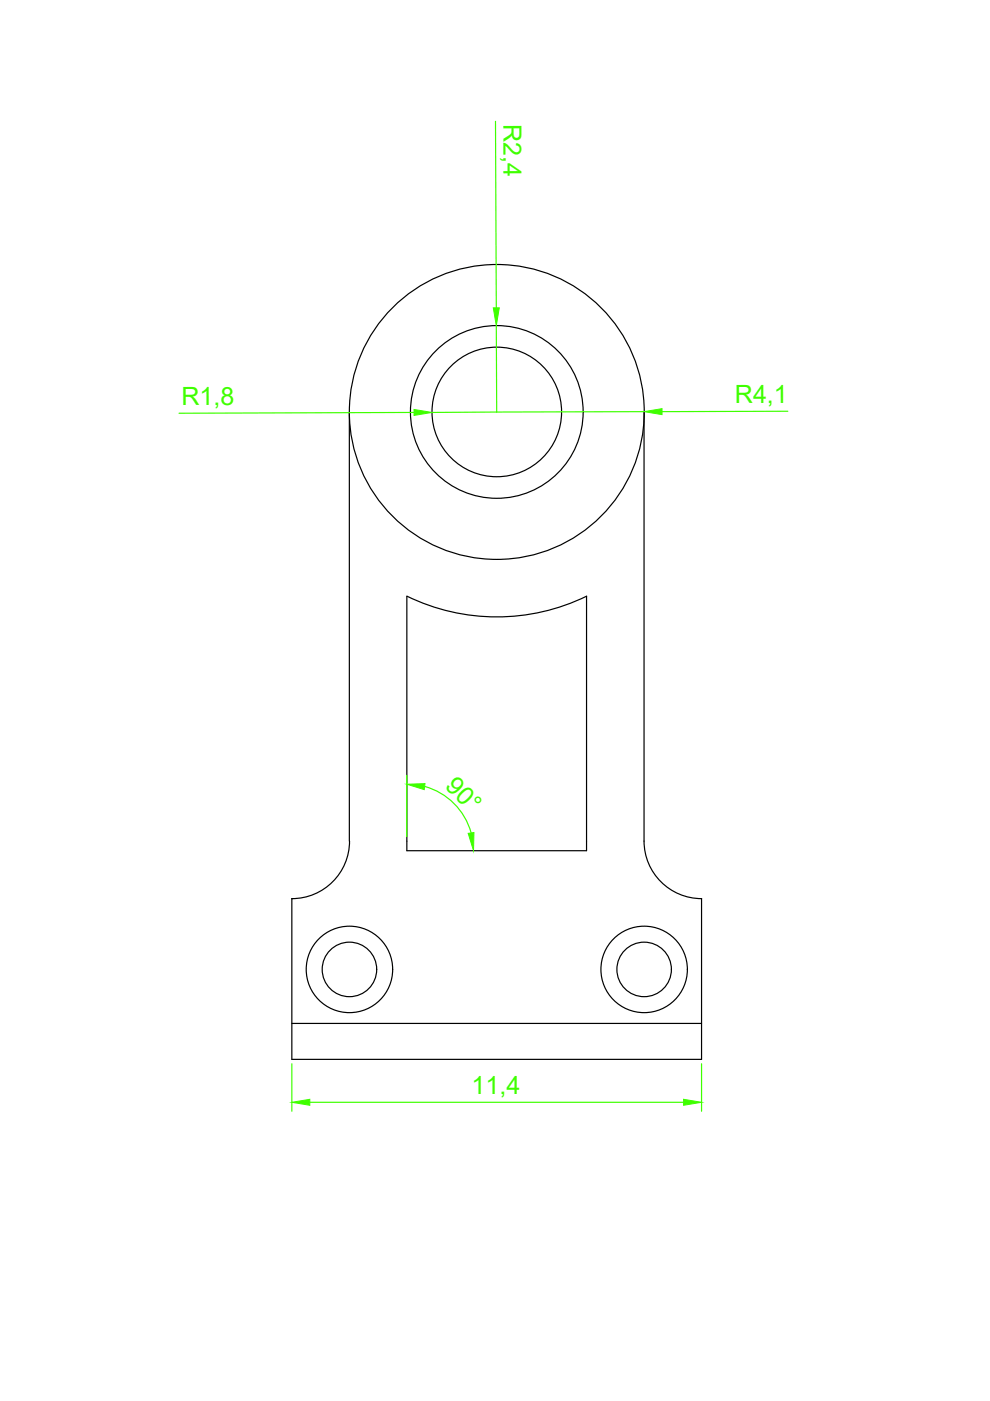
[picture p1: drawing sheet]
<svg xmlns="http://www.w3.org/2000/svg" width="210mm" height="297mm" viewBox="0 0 210 297" stroke-linecap="round" stroke-linejoin="round" font-family="sans-serif">
<defs><g id="words">
<g font-size="5.3" fill="#3fff00">
<text x="106.8" y="26.2" transform="rotate(90 106.8 26.2)">R2,4</text>
<text x="38.5" y="85.9">R1,8</text>
<text x="155.8" y="85.5">R4,1</text>
<text x="94.2" y="166.9" transform="rotate(45 94.2 166.9)">90°</text>
<text x="100" y="232">11,4</text>
</g>
</g></defs>
<!-- layer: 0 -->
<g fill="none" stroke="#000" stroke-width=".25">
<path d="M74.1 87.4v90.9M136.6 87.4v90.9a12.2 12.2 0 0 0 12.2 12.2M86.3 126.4v54h38.1v-54M86.3 126.4a43.5 43.5 0 0 0 38.1 0M74.1 178.3a12.2 12.2 0 0 1-12.2 12.2M61.9 190.5h.1M61.9 190.5v34.1h86.8v-34.1M61.9 217h86.8"/>
<circle cx="105.3" cy="87.3" r="31.3"/>
<circle cx="105.3" cy="87.3" r="18.3"/>
<circle cx="105.3" cy="87.3" r="13.7"/>
<circle cx="74.1" cy="205.5" r="9.2"/>
<circle cx="74.1" cy="205.5" r="5.8"/>
<circle cx="136.6" cy="205.5" r="9.2"/>
<circle cx="136.6" cy="205.5" r="5.8"/>
</g>
<!-- layer: dim -->
<path d="M105.1 25.7l.1 39.6M105.2 69.1l.1 18.3M87.8 87.4l-49.8 .2M105.3 87.4h-13.7M136.6 87.3l-31.3 .1M167 87.2l-26.6 .1M86.3 164.4v13M90.1 166.7a14.1 14.1 0 0 1 9.8 9.9M61.9 225.5v10.1M65.7 233.7h79.2M148.7 225.5v10.1" fill="none" stroke="#3fff00" stroke-width=".25"/>
<g fill="#3fff00" stroke="#3fff00" stroke-width=".21">
<path d="M61.9 233.7l3.8-.6v1.2z"/>
<path d="M144.9 233.1l3.8 .6-3.8 .6z"/>
<path d="M87.8 86.8l3.8 .6-3.8 .7z"/>
<path d="M104.6 65.3h1.3l-.7 3.8z"/>
<path d="M136.6 87.3l3.8-.7v1.3z"/>
<path d="M99.3 176.7l1.2-.2-.1 3.9z"/>
<path d="M86.3 166.3l3.8-.2-.2 1.3z"/>
</g>
<use href="#words"/>
</svg>
